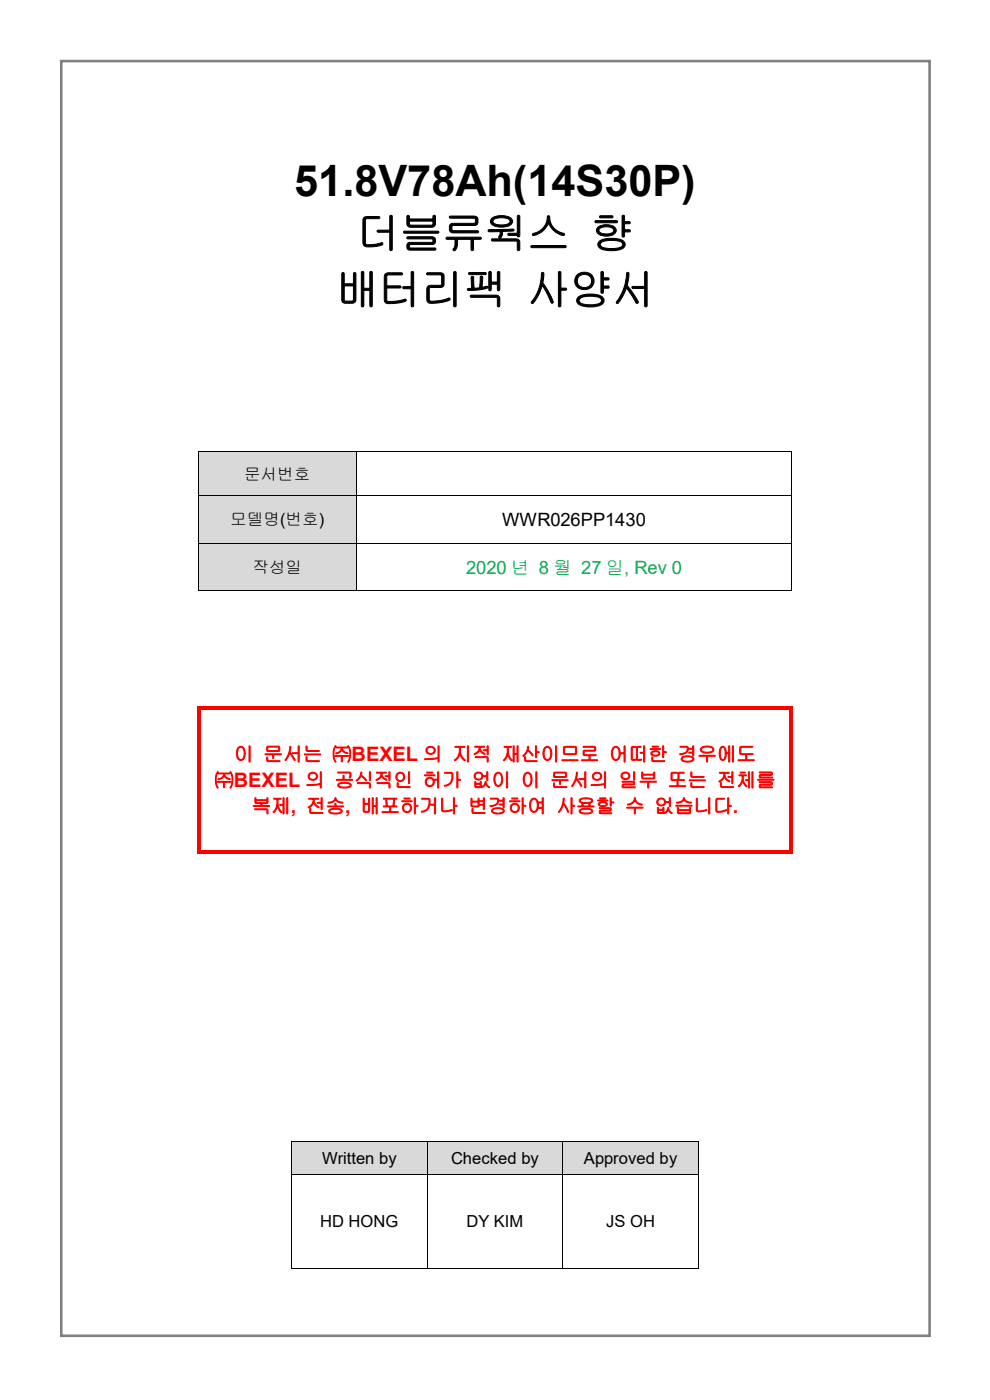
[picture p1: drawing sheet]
<svg xmlns="http://www.w3.org/2000/svg" width="210mm" height="297mm" viewBox="0 0 210 297" stroke-linecap="round" stroke-linejoin="round" font-family="sans-serif">
<defs><g id="words">
<g font-size="9.2">
<text x="62.4" y="41.6">51.8V78Ah(14S30P)</text>
<text x="75.7" y="52.7">더블류웍스 향</text>
<text x="71.2" y="64.6">배터리팩 사양서</text>
</g>
<g font-size="4.2" fill="#f00">
<text x="49.6" y="161.5">이 문서는 ㈜BEXEL 의 지적 재산이므로 어떠한 경우에도</text>
<text x="45.4" y="167">㈜BEXEL 의 공식적인 허가 없이 이 문서의 일부 또는 전체를</text>
<text x="53.3" y="172.5">복제, 전송, 배포하거나 변경하여 사용할 수 없습니다.</text>
</g>
<text font-size="3.9" x="106.6" y="111.6">WWR026PP1430</text>
<text font-size="3.9" fill="#00b050" x="98.9" y="121.7">2020 년 8 월 27 일, Rev 0</text>
<g font-size="3.5">
<text x="51.8" y="101.7">문서번호</text>
<text x="48.9" y="111.5">모델명(번호)</text>
<text x="53.6" y="121.6">작성일</text>
<text x="68.3" y="246.9">Written by</text>
<text x="95.7" y="246.9">Checked by</text>
<text x="123.9" y="246.9">Approved by</text>
<text x="67.9" y="260.4">HD HONG</text>
<text x="98.9" y="260.4">DY KIM</text>
<text x="128.6" y="260.4">JS OH</text>
</g>
</g></defs>
<g fill="#d9d9d9">
<path d="M42.2 96h33.3v8.9h-33.3z"/>
<path d="M44 98.2h29.7v4.5h-29.7z"/>
</g>
<path d="M42 95.8h.2v.2h-.2zM75.5 95.8h.2v.2h-.2zM167.9 95.8h.1v.2h-.1z" fill="#000"/>
<path d="M42.1 96v8.9M42.2 95.9h33.3M75.6 96v8.9M75.7 95.9h92.2M167.9 96v8.9" fill="none" stroke="#000" stroke-width=".21"/>
<g fill="#d9d9d9">
<path d="M42.2 105.2h33.3v10.1h-33.3z"/>
<path d="M44 107.9h29.7v4.6h-29.7z"/>
</g>
<path d="M42 104.9h.2v.2h-.2zM75.5 104.9h.2v.2h-.2zM167.9 104.9h.1v.2h-.1z" fill="#000"/>
<path d="M42.1 105.1v10.2M42.2 105h33.3M75.6 105.1v10.2M75.7 105h92.2M167.9 105.1v10.2" fill="none" stroke="#000" stroke-width=".21"/>
<g fill="#d9d9d9">
<path d="M42.2 115.4h33.3v9.8h-33.3z"/>
<path d="M44 118.1h29.7v4.5h-29.7z"/>
</g>
<path d="M42 115.3h.2v.1h-.2zM75.5 115.3h.2v.1h-.2zM167.9 115.3h.1v.1h-.1zM42 125.2h.2v.2h-.2zM75.5 125.2h.2v.2h-.2zM167.9 125.2h.1v.2h-.1z" fill="#000"/>
<path d="M42.1 115.4v9.8M42.2 115.4h33.3M75.6 115.4v9.8M75.7 115.4h92.2M167.9 115.4v9.8M42.2 125.3h33.3M75.7 125.3h92.2" fill="none" stroke="#000" stroke-width=".21"/>
<g fill="#f00">
<path d="M41.9 149.7h.8v.8h-.8z"/>
<path d="M42.7 149.7h124.6v.8h-124.6z"/>
<path d="M167.3 149.7h.8v.8h-.8z"/>
<path d="M41.9 150.5h.8v29.9h-.8z"/>
<path d="M41.9 180.4h.8v.7h-.8z"/>
<path d="M42.7 180.4h124.6v.7h-124.6z"/>
<path d="M167.3 150.5h.8v29.9h-.8z"/>
<path d="M167.3 180.4h.8v.7h-.8z"/>
</g>
<g fill="#d9d9d9">
<path d="M62 242.3h28.6v6.8h-28.6z"/>
<path d="M63.8 243.7h24.9v4h-24.9z"/>
<path d="M90.7 242.3h28.6v6.8h-28.6z"/>
<path d="M92.5 243.7h25v4h-25z"/>
<path d="M119.5 242.3h28.5v6.8h-28.5z"/>
<path d="M121.3 243.7h25v4h-25z"/>
</g>
<path d="M61.8 242.1h.2v.2h-.2zM61.8 249.1h.2v.2h-.2zM90.6 242.1h.1v.2h-.1zM90.6 249.1h.1v.2h-.1zM119.3 242.1h.2v.2h-.2zM119.3 249.1h.2v.2h-.2zM148.1 242.1h.2v.2h-.2zM148.1 249.1h.2v.2h-.2zM61.8 269.1h.2v.1h-.2zM90.6 269.1h.1v.1h-.1zM119.3 269.1h.2v.1h-.2zM148.1 269.1h.2v.1h-.2z" fill="#000"/>
<g fill="none" stroke="#000" stroke-width=".21">
<path d="M61.9 242.3v6.8M61.9 249.3v19.8M62 242.2h28.6M62 249.2h28.6M90.6 242.3v6.8M90.6 249.3v19.8M90.7 242.2h28.6M90.7 249.2h28.6M119.4 242.3v6.8M119.4 249.3v19.8M119.5 242.2h28.6M119.5 249.2h28.6"/>
<path d="M148.2 242.3v6.8M148.2 249.3v19.8M62 269.2h28.6M90.7 269.2h28.6M119.5 269.2h28.6"/>
</g>
<path d="M13 13h184.2v270.4h-184.2z" fill="none" stroke="#808080" stroke-width=".55"/>
<use href="#words"/>
</svg>
